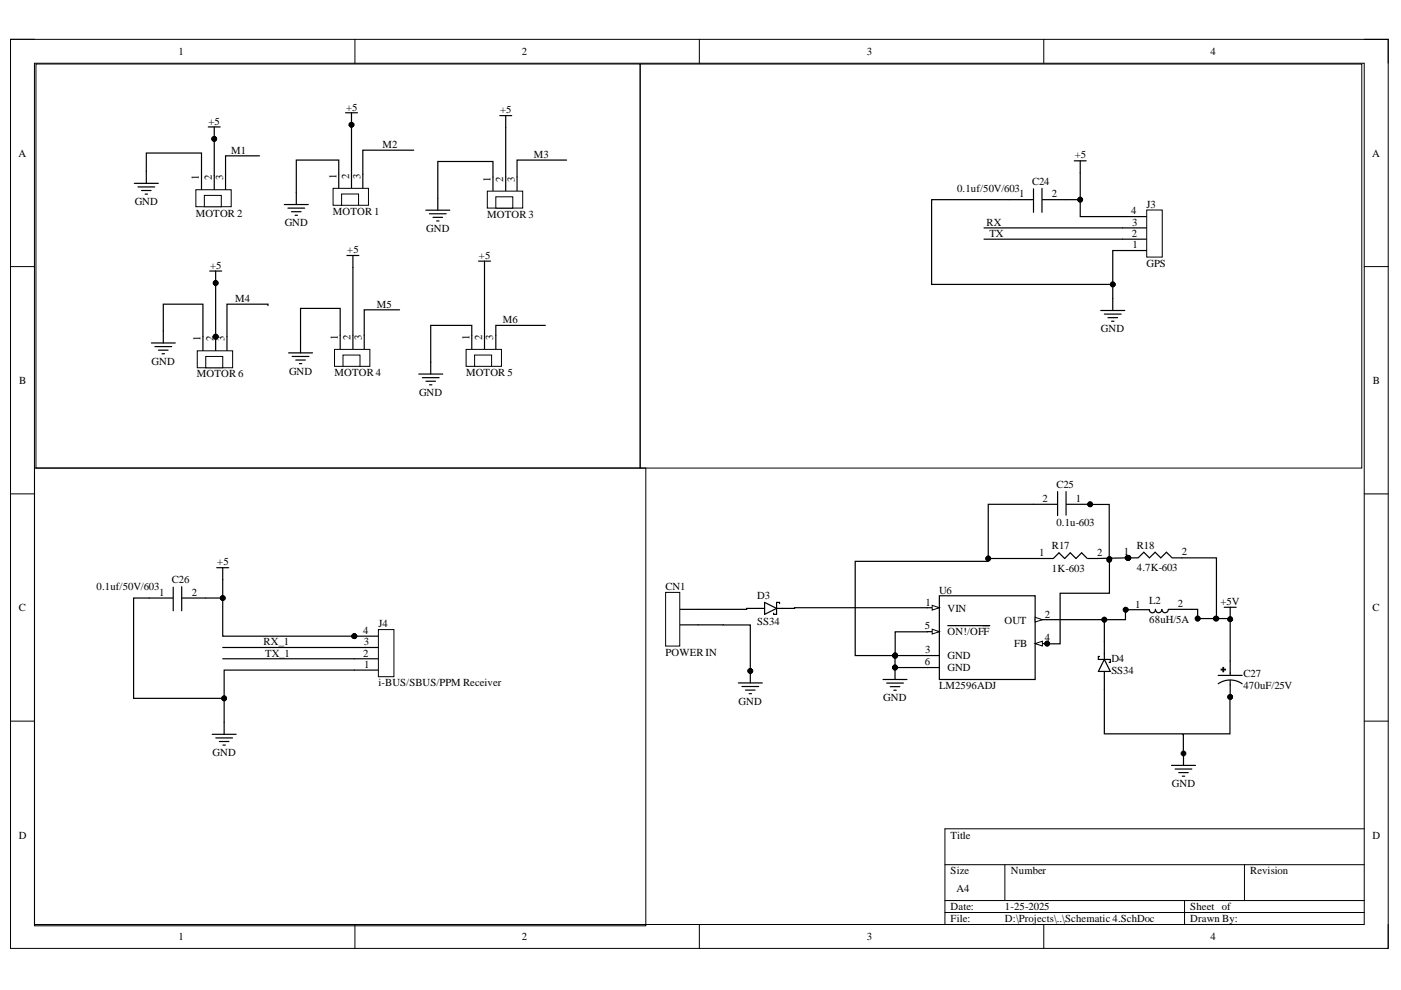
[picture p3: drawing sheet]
<svg xmlns="http://www.w3.org/2000/svg" width="297mm" height="210mm" viewBox="0 0 297 210" stroke-linecap="round" stroke-linejoin="round" font-family="sans-serif">
<defs><g id="words">
<g font-size="2.3">
<text x="37.9" y="11.6">1</text>
<text x="110.7" y="11.6">2</text>
<text x="183.8" y="11.6">3</text>
<text x="256.7" y="11.6">4</text>
<text x="73.4" y="23.5">+5</text>
<text x="44.2" y="26.4">+5</text>
<text x="106" y="24.1">+5</text>
<text x="3.9" y="33.3">A</text>
<text x="49" y="32.6">M1</text>
<text x="81.1" y="31.4">M2</text>
<text x="113.2" y="33.4">M3</text>
<text x="227.9" y="33.6">+5</text>
<text x="290.9" y="33.3">A</text>
<text x="42.2" y="38.2" transform="rotate(-90 42.2 38.2)">1</text>
<text x="44.9" y="38.2" transform="rotate(-90 44.9 38.2)">2</text>
<text x="47.3" y="38.2" transform="rotate(-90 47.3 38.2)">3</text>
<text x="71.4" y="37.9" transform="rotate(-90 71.4 37.9)">1</text>
<text x="74.1" y="37.9" transform="rotate(-90 74.1 37.9)">2</text>
<text x="76.4" y="37.9" transform="rotate(-90 76.4 37.9)">3</text>
<text x="104" y="38.5" transform="rotate(-90 104 38.5)">1</text>
<text x="106.7" y="38.5" transform="rotate(-90 106.7 38.5)">2</text>
<text x="109.1" y="38.5" transform="rotate(-90 109.1 38.5)">3</text>
<text x="202.9" y="40.7">0.1uf/50V/603</text>
<text x="216.1" y="41.9">1</text>
<text x="218.8" y="39.2">C24</text>
<text x="223" y="41.9">2</text>
<text x="28.6" y="43.5">GND</text>
<text x="41.5" y="45.9">MOTOR 2</text>
<text x="60.4" y="47.9">GND</text>
<text x="70.6" y="45.6">MOTOR 1</text>
<text x="103.3" y="46.2">MOTOR 3</text>
<text x="209.2" y="47.9">RX</text>
<text x="239.9" y="45.4">4</text>
<text x="240" y="47.9">3</text>
<text x="243.1" y="44.1">J3</text>
<text x="73.6" y="53.7">+5</text>
<text x="90.4" y="49.1">GND</text>
<text x="209.8" y="50.2">TX</text>
<text x="239.9" y="50.2">2</text>
<text x="240.1" y="52.7">1</text>
<text x="44.6" y="57">+5</text>
<text x="101.5" y="54.9">+5</text>
<text x="243.1" y="56.6">GPS</text>
<text x="49.9" y="64">M4</text>
<text x="79.9" y="65.3">M5</text>
<text x="106.6" y="68.5">M6</text>
<text x="233.4" y="70.4">GND</text>
<text x="32.1" y="77.3">GND</text>
<text x="42.5" y="72.3" transform="rotate(-90 42.5 72.3)">1</text>
<text x="45.2" y="72.3" transform="rotate(-90 45.2 72.3)">2</text>
<text x="47.6" y="72.3" transform="rotate(-90 47.6 72.3)">3</text>
<text x="71.6" y="72" transform="rotate(-90 71.6 72)">1</text>
<text x="74.3" y="72" transform="rotate(-90 74.3 72)">2</text>
<text x="76.7" y="72" transform="rotate(-90 76.7 72)">3</text>
<text x="99.5" y="72" transform="rotate(-90 99.5 72)">1</text>
<text x="102.2" y="72" transform="rotate(-90 102.2 72)">2</text>
<text x="104.6" y="72" transform="rotate(-90 104.6 72)">3</text>
<text x="4.1" y="81.4">B</text>
<text x="41.8" y="80">MOTOR 6</text>
<text x="61.3" y="79.4">GND</text>
<text x="70.9" y="79.8">MOTOR 4</text>
<text x="88.9" y="83.9">GND</text>
<text x="98.8" y="79.8">MOTOR 5</text>
<text x="291.1" y="81.4">B</text>
<text x="221" y="106.4">2</text>
<text x="224" y="103.5">C25</text>
<text x="228.1" y="106.4">1</text>
<text x="224" y="111.6">0.1u-603</text>
<text x="46.1" y="119.9">+5</text>
<text x="220.3" y="117.9">1</text>
<text x="223" y="116.5">R17</text>
<text x="232.6" y="117.9">2</text>
<text x="238.3" y="117.8">1</text>
<text x="241" y="116.3">R18</text>
<text x="250.6" y="117.8">2</text>
<text x="20.5" y="125.1">0.1uf/50V/603</text>
<text x="36.4" y="123.7">C26</text>
<text x="141.1" y="125.1">CN1</text>
<text x="199.1" y="125.9">U6</text>
<text x="223" y="121.2">1K-603</text>
<text x="241" y="121.1">4.7K-603</text>
<text x="4" y="129.6">C</text>
<text x="33.7" y="126.3">1</text>
<text x="40.7" y="126.3">2</text>
<text x="160.6" y="127">D3</text>
<text x="196.2" y="128.4">1</text>
<text x="200.9" y="129.7">VIN</text>
<text x="221.5" y="130.9">2</text>
<text x="240.7" y="128.8">1</text>
<text x="243.7" y="128">L2</text>
<text x="249.8" y="128.7">2</text>
<text x="258.8" y="128.3">+5V</text>
<text x="291" y="129.6">C</text>
<text x="55.9" y="136.8">RX_1</text>
<text x="77" y="134.4">4</text>
<text x="77.1" y="136.8">3</text>
<text x="80.2" y="133">J4</text>
<text x="141.2" y="133.3">2</text>
<text x="160.6" y="132.5">SS34</text>
<text x="196.1" y="133.5">5</text>
<text x="200.9" y="134.7">ON!/OFF</text>
<text x="213" y="132.2">OUT</text>
<text x="215" y="137.3">FB</text>
<text x="221.5" y="136">4</text>
<text x="243.7" y="132.1">68uH/5A</text>
<text x="56.2" y="139.2">TX_1</text>
<text x="77" y="139.2">2</text>
<text x="77.2" y="141.6">1</text>
<text x="141.1" y="139">POWER IN</text>
<text x="196.1" y="141.1">6</text>
<text x="196.1" y="138.5">3</text>
<text x="200.9" y="139.8">GND</text>
<text x="200.9" y="142.3">GND</text>
<text x="235.6" y="140.4">D4</text>
<text x="235.6" y="142.9">SS34</text>
<text x="263.6" y="143.6">C27</text>
<text x="80.2" y="145.5">i-BUS/SBUS/PPM Receiver</text>
<text x="156.6" y="149.4">GND</text>
<text x="187.3" y="148.7">GND</text>
<text x="199.1" y="146.1">LM2596ADJ</text>
<text x="263.6" y="146.1">470uF/25V</text>
<text x="45.1" y="160.3">GND</text>
<text x="248.5" y="166.9">GND</text>
<text x="4" y="177.8">D</text>
<text x="201.6" y="177.8">Title</text>
<text x="291" y="177.8">D</text>
<text x="201.6" y="185.4">Size</text>
<text x="214.3" y="185.4">Number</text>
<text x="265.1" y="185.4">Revision</text>
<text x="202.8" y="189.2">A4</text>
<text x="201.6" y="193">Date:</text>
<text x="201.6" y="195.5">File:</text>
<text x="213.1" y="193">1-25-2025</text>
<text x="213.1" y="195.5">D:\Projects\..\Schematic 4.SchDoc</text>
<text x="252.4" y="193">Sheet of</text>
<text x="252.4" y="195.5">Drawn By:</text>
<text x="37.9" y="199.3">1</text>
<text x="110.7" y="199.3">2</text>
<text x="183.8" y="199.3">3</text>
<text x="256.7" y="199.3">4</text>
</g>
</g></defs>
<path d="M2.2 8.3h292.1v192.8h-292.1z" fill="none" stroke="#000" stroke-width=".21"/>
<path d="M7.3 13.4h281.9v182.6h-281.9z" fill-rule="evenodd" fill="#fff"/>
<g fill="none" stroke="#000" stroke-width=".21">
<path d="M2.2 8.3h5.1M7.3 13.4h281.9v182.6h-281.9zM75.2 8.3v5.1M148.3 8.3v5.1M221.3 8.3v5.1M289.2 8.3h5.1v5.1M2.2 56.5h5.1M289.2 56.5h5.1M2.2 104.7h5.1M289.2 104.7h5.1M2.2 152.9h5.1M289.2 152.9h5.1"/>
<path d="M289.2 175.7h-88.9v20.3M75.2 196v5.1M148.3 196v5.1M200.3 183.3h88.9M200.3 190.9h88.9M200.3 193.5h88.9M213 183.3v7.6M221.3 196v5.1M251.1 190.9v5.1M263.8 183.3v7.6M294.3 196v5.1"/>
</g>
<path d="M42.7 37.2v3M45.4 37.2v3M47.8 37.2v3" fill="none" stroke="#000" stroke-width=".25"/>
<path d="M41.5 40.2h7.5v3.6h-7.5z" fill-rule="evenodd" fill="#fff"/>
<path d="M41.5 40.2h7.5v3.6h-7.5z" fill="none" stroke="#000" stroke-width=".21"/>
<path d="M43.3 41.4h3.6v2.4h-3.6z" fill-rule="evenodd" fill="#fff"/>
<g fill="none" stroke="#000" stroke-width=".21">
<path d="M43.3 41.4h3.6v2.4h-3.6z"/>
<circle cx="45.4" cy="29.4" r=".51"/>
</g>
<path d="M28.5 38.9h5.1M29.2 39.6h3.6M31 36.3v2.6M44.2 26.9h2.5M45.4 26.9v2.5M71.8 36.9v3M74.5 36.9v3M76.9 36.9v3M30 40.4h2M30.8 41.2h.5" fill="none" stroke="#000" stroke-width=".25"/>
<circle cx="45.4" cy="29.4" r=".51" fill="#000"/>
<path d="M70.6 39.9h7.5v3.6h-7.5z" fill-rule="evenodd" fill="#fff"/>
<path d="M70.6 39.9h7.5v3.6h-7.5z" fill="none" stroke="#000" stroke-width=".21"/>
<path d="M72.4 41.1h3.6v2.4h-3.6z" fill-rule="evenodd" fill="#fff"/>
<path d="M72.4 41.1h3.6v2.4h-3.6z" fill="none" stroke="#000" stroke-width=".21"/>
<path d="M104.5 37.5v3M107.2 37.5v3M109.6 37.5v3" fill="none" stroke="#000" stroke-width=".25"/>
<path d="M103.3 40.5h7.5v3.6h-7.5z" fill-rule="evenodd" fill="#fff"/>
<path d="M103.3 40.5h7.5v3.6h-7.5z" fill="none" stroke="#000" stroke-width=".21"/>
<path d="M105.1 41.7h3.6v2.4h-3.6z" fill-rule="evenodd" fill="#fff"/>
<g fill="none" stroke="#000" stroke-width=".21">
<path d="M105.1 41.7h3.6v2.4h-3.6z"/>
<circle cx="45.7" cy="71.4" r=".51"/>
</g>
<circle cx="45.7" cy="71.4" r=".51" fill="#000"/>
<path d="M43 71.4v3M45.7 71.4v3M48.1 71.4v3" fill="none" stroke="#000" stroke-width=".25"/>
<path d="M41.8 74.4h7.5v3.6h-7.5z" fill-rule="evenodd" fill="#fff"/>
<path d="M41.8 74.4h7.5v3.6h-7.5z" fill="none" stroke="#000" stroke-width=".21"/>
<path d="M43.6 75.6h3.6v2.4h-3.6z" fill-rule="evenodd" fill="#fff"/>
<path d="M43.6 75.6h3.6v2.4h-3.6z" fill="none" stroke="#000" stroke-width=".21"/>
<path d="M72.1 71.1v3M74.8 71.1v3M77.2 71.1v3" fill="none" stroke="#000" stroke-width=".25"/>
<path d="M70.9 74.1h7.5v3.6h-7.5z" fill-rule="evenodd" fill="#fff"/>
<path d="M70.9 74.1h7.5v3.6h-7.5z" fill="none" stroke="#000" stroke-width=".21"/>
<path d="M72.7 75.3h3.6v2.4h-3.6z" fill-rule="evenodd" fill="#fff"/>
<path d="M72.7 75.3h3.6v2.4h-3.6z" fill="none" stroke="#000" stroke-width=".21"/>
<path d="M100 71.1v3M102.7 71.1v3M105.1 71.1v3" fill="none" stroke="#000" stroke-width=".25"/>
<path d="M98.8 74.1h7.5v3.6h-7.5z" fill-rule="evenodd" fill="#fff"/>
<path d="M98.8 74.1h7.5v3.6h-7.5z" fill="none" stroke="#000" stroke-width=".21"/>
<path d="M100.6 75.3h3.6v2.4h-3.6z" fill-rule="evenodd" fill="#fff"/>
<g fill="none" stroke="#000" stroke-width=".21">
<path d="M7.6 13.6h128.1v85.6h-128.1zM100.6 75.3h3.6v2.4h-3.6z"/>
<circle cx="74.5" cy="26.5" r=".51"/>
<circle cx="45.7" cy="60" r=".51"/>
</g>
<g fill="none" stroke="#000" stroke-width=".25">
<path d="M73.3 23.9h2.5M74.5 23.9v2.6M106 24.5h2.5M107.2 24.5v2.5M44.5 57.5h2.5M45.7 57.5v2.5M60.3 43.4h5.1M61 44.1h3.6M61.8 44.9h2M62.6 45.6h.5M62.8 40.8v2.6M73.6 54.2h2.5"/>
<path d="M74.8 54.2v2.5M90.3 44.6h5.1M91 45.3h3.6M91.8 46.1h2M92.6 46.8h.5M92.8 42v2.6M101.5 55.4h2.5M102.7 55.4v2.5M32.1 72.7h5.1M32.8 73.5h3.6M33.6 74.2h2M34.4 75h.5"/>
<path d="M34.6 70.2v2.5M61.2 74.8h5.1M61.9 75.6h3.6M62.7 76.3h2M63.5 77.1h.5M63.7 72.3v2.5M88.8 79.3h5.1M91.3 76.8v2.5M89.5 80.1h3.6M90.3 80.8h2M91.1 81.6h.5"/>
</g>
<g fill="#000">
<circle cx="74.5" cy="26.5" r=".51"/>
<circle cx="45.7" cy="60" r=".51"/>
</g>
<path d="M243.1 44.5h3.3v10h-3.3z" fill-rule="evenodd" fill="#fff"/>
<g fill="none" stroke="#000" stroke-width=".21">
<path d="M243.1 44.5h3.3v10h-3.3z"/>
<circle cx="75.1" cy="134.9" r=".51"/>
</g>
<g fill="none" stroke="#000" stroke-width=".25">
<path d="M220.9 39.9v5.1M227.8 34.1h2.5M229 34.1v2.5M214 42.3h5M219.1 40v5M221 42.3h5M238 53.1h5M238 50.7h5M238 48.3h5M238 45.9h5M233.4 65.8h5.1M234.1 66.6h3.6"/>
<path d="M234.9 67.4h2M235.7 68.1h.5M235.9 63.3v2.5"/>
</g>
<circle cx="75.1" cy="134.9" r=".51" fill="#000"/>
<path d="M80.2 133.5h3.3v10h-3.3z" fill-rule="evenodd" fill="#fff"/>
<g fill="none" stroke="#000" stroke-width=".21">
<path d="M135.7 13.6h153v85.6h-153zM7.3 99.2h129.6v97.1h-129.6zM80.2 133.5h3.3v10h-3.3z"/>
<circle cx="75.1" cy="134.9" r=".51"/>
<circle cx="222" cy="136.5" r=".51"/>
</g>
<g fill="none" stroke="#000" stroke-width=".25">
<path d="M31.6 126.8h5M36.7 124.5v5M38.5 124.4v5.1M38.6 126.8h5M46 120.4h2.5M47.2 120.4v2.5M75.1 139.7h5M75.1 137.3h5M75.1 134.9h5M45 155.7h5.1M45.7 156.5h3.6M46.5 157.2h2"/>
<path d="M47.3 158h.5M47.5 153.2v2.5M75.1 142.1h5"/>
</g>
<g fill="#000">
<circle cx="75.1" cy="134.9" r=".51"/>
<circle cx="222" cy="136.5" r=".51"/>
</g>
<path d="M199.2 126.3h20.3v17.8h-20.3z" fill-rule="evenodd" fill="#fff"/>
<path d="M196.6 128.9h2.6M199.2 126.3h20.3v17.8h-20.3z" fill="none" stroke="#000" stroke-width=".25"/>
<path d="M197.6 128.3l1.6 .6-1.6 .5z" fill="#fff"/>
<path d="M197.6 128.3l1.6 .6-1.6 .5z" fill="none" stroke="#000" stroke-width=".21"/>
<path d="M196.6 133.9h2.6" fill="none" stroke="#000" stroke-width=".25"/>
<path d="M197.6 133.4l1.6 .5-1.6 .5z" fill="#fff"/>
<path d="M197.6 133.4l1.6 .5-1.6 .5z" fill="none" stroke="#000" stroke-width=".21"/>
<path d="M196.6 139h2.6M200.9 132.7h9M219.5 131.4h2.5M196.6 141.5h2.6" fill="none" stroke="#000" stroke-width=".25"/>
<path d="M219.5 130.9l1.5 .5-1.5 .5z" fill="#fff"/>
<path d="M219.5 130.9l1.5 .5-1.5 .5z" fill="none" stroke="#000" stroke-width=".21"/>
<path d="M219.5 136.5h2.5" fill="none" stroke="#000" stroke-width=".25"/>
<path d="M219.5 136.5l1.5-.5v1z" fill="#fff"/>
<g fill="none" stroke="#000" stroke-width=".21">
<path d="M219.5 136.5l1.5-.5v1z"/>
<circle cx="239.2" cy="118.3" r=".51"/>
<circle cx="222" cy="136.5" r=".51"/>
<circle cx="260.8" cy="131.3" r=".51"/>
<circle cx="189.8" cy="141.5" r=".51"/>
<circle cx="250.9" cy="159.8" r=".51"/>
</g>
<g fill="#000">
<circle cx="239.2" cy="118.3" r=".51"/>
<circle cx="222" cy="136.5" r=".51"/>
<circle cx="260.8" cy="131.3" r=".51"/>
<circle cx="189.8" cy="141.5" r=".51"/>
<circle cx="250.9" cy="159.8" r=".51"/>
</g>
<g fill="none" stroke="#000" stroke-width=".25">
<path d="M221.2 118.4h2M223.3 118.4l1.2-1.2 1.2 1.2 1.2-1.2 1.2 1.2 1.2-1.2 1.2 1.2M230.6 118.4h2M239.2 118.3h2M241.3 118.3l1.2-1.2 1.2 1.2 1.2-1.2 1.2 1.2 1.2-1.2 1.2 1.2M248.6 118.3h2M144 129.2h4M144 132.5h4M158.3 129h3.8M162.1 127.7l2.5 1.3-2.5 1.3zM164.6 129h3.9M165.3 128v-.3h-.7v2.6h-.6v-.3"/>
<path d="M233.1 139.2h-.2v.6h2.5v.6h-.2M234.1 139.8l1.3 2.6h-2.5zM234.1 136v3.8M259.6 128.8h2.5M260.8 128.8v2.5M187.2 144.1h5.1M188 144.8h3.5M188.8 145.6h2M189.5 146.3h.5M189.8 141.5v2.6M234.1 142.4v3.8M250.9 159.7v2.6"/>
<path d="M248.4 162.3h5.1M249.1 163.1h3.6M249.9 163.8h2M250.7 164.6h.5"/>
</g>
<path d="M141.1 125.6h3v11.4h-3z" fill-rule="evenodd" fill="#fff"/>
<g fill="none" stroke="#000" stroke-width=".21">
<path d="M141.1 125.6h3v11.4h-3z"/>
<circle cx="231.1" cy="106.9" r=".51"/>
<circle cx="159.1" cy="142.3" r=".51"/>
<circle cx="260.8" cy="147.8" r=".51"/>
</g>
<path d="M219.1 106.9h5M224.2 104.2v5.1M226 104.2v5M226.1 106.9h5M156.5 144.8h5.1M157.3 145.6h3.6M158.1 146.3h2M158.8 147.1h.5M159.1 142.3v2.5" fill="none" stroke="#000" stroke-width=".25"/>
<g fill="#000">
<circle cx="231.1" cy="106.9" r=".51"/>
<circle cx="159.1" cy="142.3" r=".51"/>
<circle cx="260.8" cy="147.8" r=".51"/>
</g>
<path d="M259.3 141.5h.1v.9h-.1z" fill-rule="evenodd" fill="#fff"/>
<path d="M259.3 141.5h.1v.9h-.1z" fill="none" stroke="#000" stroke-width=".25"/>
<path d="M258.9 141.9h.9v.1h-.9z" fill-rule="evenodd" fill="#fff"/>
<g fill="none" stroke="#000" stroke-width=".25">
<path d="M31 36.3v-3.9h11.7v4.8M45.4 29.1v8.1M55 33h-7.2v4.2M71.8 36.9v-3h-9v6.9M74.5 26.2v10.7M87.7 31.8h-10.8v5.1M104.5 37.5v-3.3h-11.7v7.8M107.2 27v10.5M120.1 33.9h-10.5v3.6M229 36.6v9.3h9M45.7 59.7v12M74.8 56.7v14.4"/>
<path d="M102.7 57.9v13.2M208.6 48.3h29.4M208.6 50.7h29.4M214 42.3h-16.5v18h38.4M226 42.3h3M238 53.1h-2.1v10.2M34.6 70.2v-5.7h8.4v6.9M56.8 64.8v-.3h-8.7v6.9M72.1 71.1v-5.7h-8.4v6.9M84.7 65.7h-7.5v5.4M100 71.1v-2.1h-8.7v7.8M115.6 69h-10.5v2.1"/>
<path d="M209.5 118.4h11.7M219.1 106.9h-9.6v12.1h-28.2v20h8.5M231 107h4.2v11.7M235.3 118.5l-.1 7.3h-10.4v10.7h-2.9M239.1 118.3h.2l-6.7 .1M239.2 118.3h.1M250.6 118.3h7.3v12.9h-.1M31.6 126.8h-3.3v21.3h19.2M43.6 126.8h3.6M47.2 122.9v12h28.2M47.2 137.3h27.9M47.2 139.7h27.9"/>
<path d="M148 132.5h11.1v10.1M158.3 129v.2h-10.3M189.8 139v2.5h6.8M189.8 139h6.8M196.6 128.9h-28.1v.1M196.6 133.9l-6.8 .1v5M222 131.4h12.1v4.6M238.6 129.2v2.2h-4.5M238.7 129.3h5M245 129.2a.64 .64 0 0 1-.7 .7 .64 .64 0 0 1-.6-.7M245 129.2a.66 .66 0 0 0 .6 .7 .66 .66 0 0 0 .7-.7M246.4 129.2a.67 .67 0 0 0 .6 .7 .67 .67 0 0 0 .7-.7"/>
<path d="M247.7 129.2h6.2v2M253.6 131.2h7.2v12M75.1 142.1h-27.6v11.1M234.1 146.2v9.4h26.7v-7.9M250.8 155.7h.1v4.3M258.3 145a4.4 4.4 0 0 1 5.1 0M258.3 143.2h5.1M258.9 141.9h.9v.1h-.9zM260.8 144.2v3.6"/>
</g>
<g fill="#000">
<circle cx="45.4" cy="29.4" r=".51"/>
<circle cx="74.5" cy="26.5" r=".51"/>
<circle cx="229" cy="42.3" r=".51"/>
<circle cx="45.7" cy="71.4" r=".51"/>
<circle cx="45.7" cy="60" r=".51"/>
<circle cx="235.9" cy="60.3" r=".51"/>
<circle cx="209.5" cy="118.4" r=".51"/>
<circle cx="235.2" cy="118.7" r=".51"/>
<circle cx="235.2" cy="118.5" r=".51"/>
<circle cx="239.1" cy="118.3" r=".51"/>
<circle cx="239.2" cy="118.3" r=".51"/>
<circle cx="47.2" cy="126.8" r=".51"/>
<circle cx="75.1" cy="134.9" r=".51"/>
<circle cx="189.8" cy="139" r=".51"/>
<circle cx="234.1" cy="131.4" r=".51"/>
<circle cx="238.7" cy="129.3" r=".51"/>
<circle cx="253.9" cy="131.2" r=".51"/>
<circle cx="257.8" cy="131.2" r=".51"/>
<circle cx="257.9" cy="131.2" r=".51"/>
<circle cx="260.8" cy="131.3" r=".51"/>
<circle cx="47.5" cy="148.1" r=".51"/>
<circle cx="159.1" cy="142.3" r=".51"/>
<circle cx="189.8" cy="141.5" r=".51"/>
<circle cx="260.8" cy="147.8" r=".51"/>
</g>
<g fill="none" stroke="#000" stroke-width=".21">
<circle cx="45.4" cy="29.4" r=".51"/>
<circle cx="74.5" cy="26.5" r=".51"/>
<circle cx="229" cy="42.3" r=".51"/>
<circle cx="45.7" cy="71.4" r=".51"/>
<circle cx="45.7" cy="60" r=".51"/>
<circle cx="235.9" cy="60.3" r=".51"/>
<circle cx="209.5" cy="118.4" r=".51"/>
<circle cx="235.2" cy="118.7" r=".51"/>
<circle cx="235.2" cy="118.5" r=".51"/>
<circle cx="239.1" cy="118.3" r=".51"/>
<circle cx="239.2" cy="118.3" r=".51"/>
<circle cx="47.2" cy="126.8" r=".51"/>
<circle cx="75.1" cy="134.9" r=".51"/>
<circle cx="189.8" cy="139" r=".51"/>
<circle cx="234.1" cy="131.4" r=".51"/>
<circle cx="238.7" cy="129.3" r=".51"/>
<circle cx="253.9" cy="131.2" r=".51"/>
<circle cx="257.8" cy="131.2" r=".51"/>
<circle cx="257.9" cy="131.2" r=".51"/>
<circle cx="260.8" cy="131.3" r=".51"/>
<circle cx="47.5" cy="148.1" r=".51"/>
<circle cx="159.1" cy="142.3" r=".51"/>
<circle cx="189.8" cy="141.5" r=".51"/>
<circle cx="260.8" cy="147.8" r=".51"/>
</g>
<use href="#words"/>
</svg>
